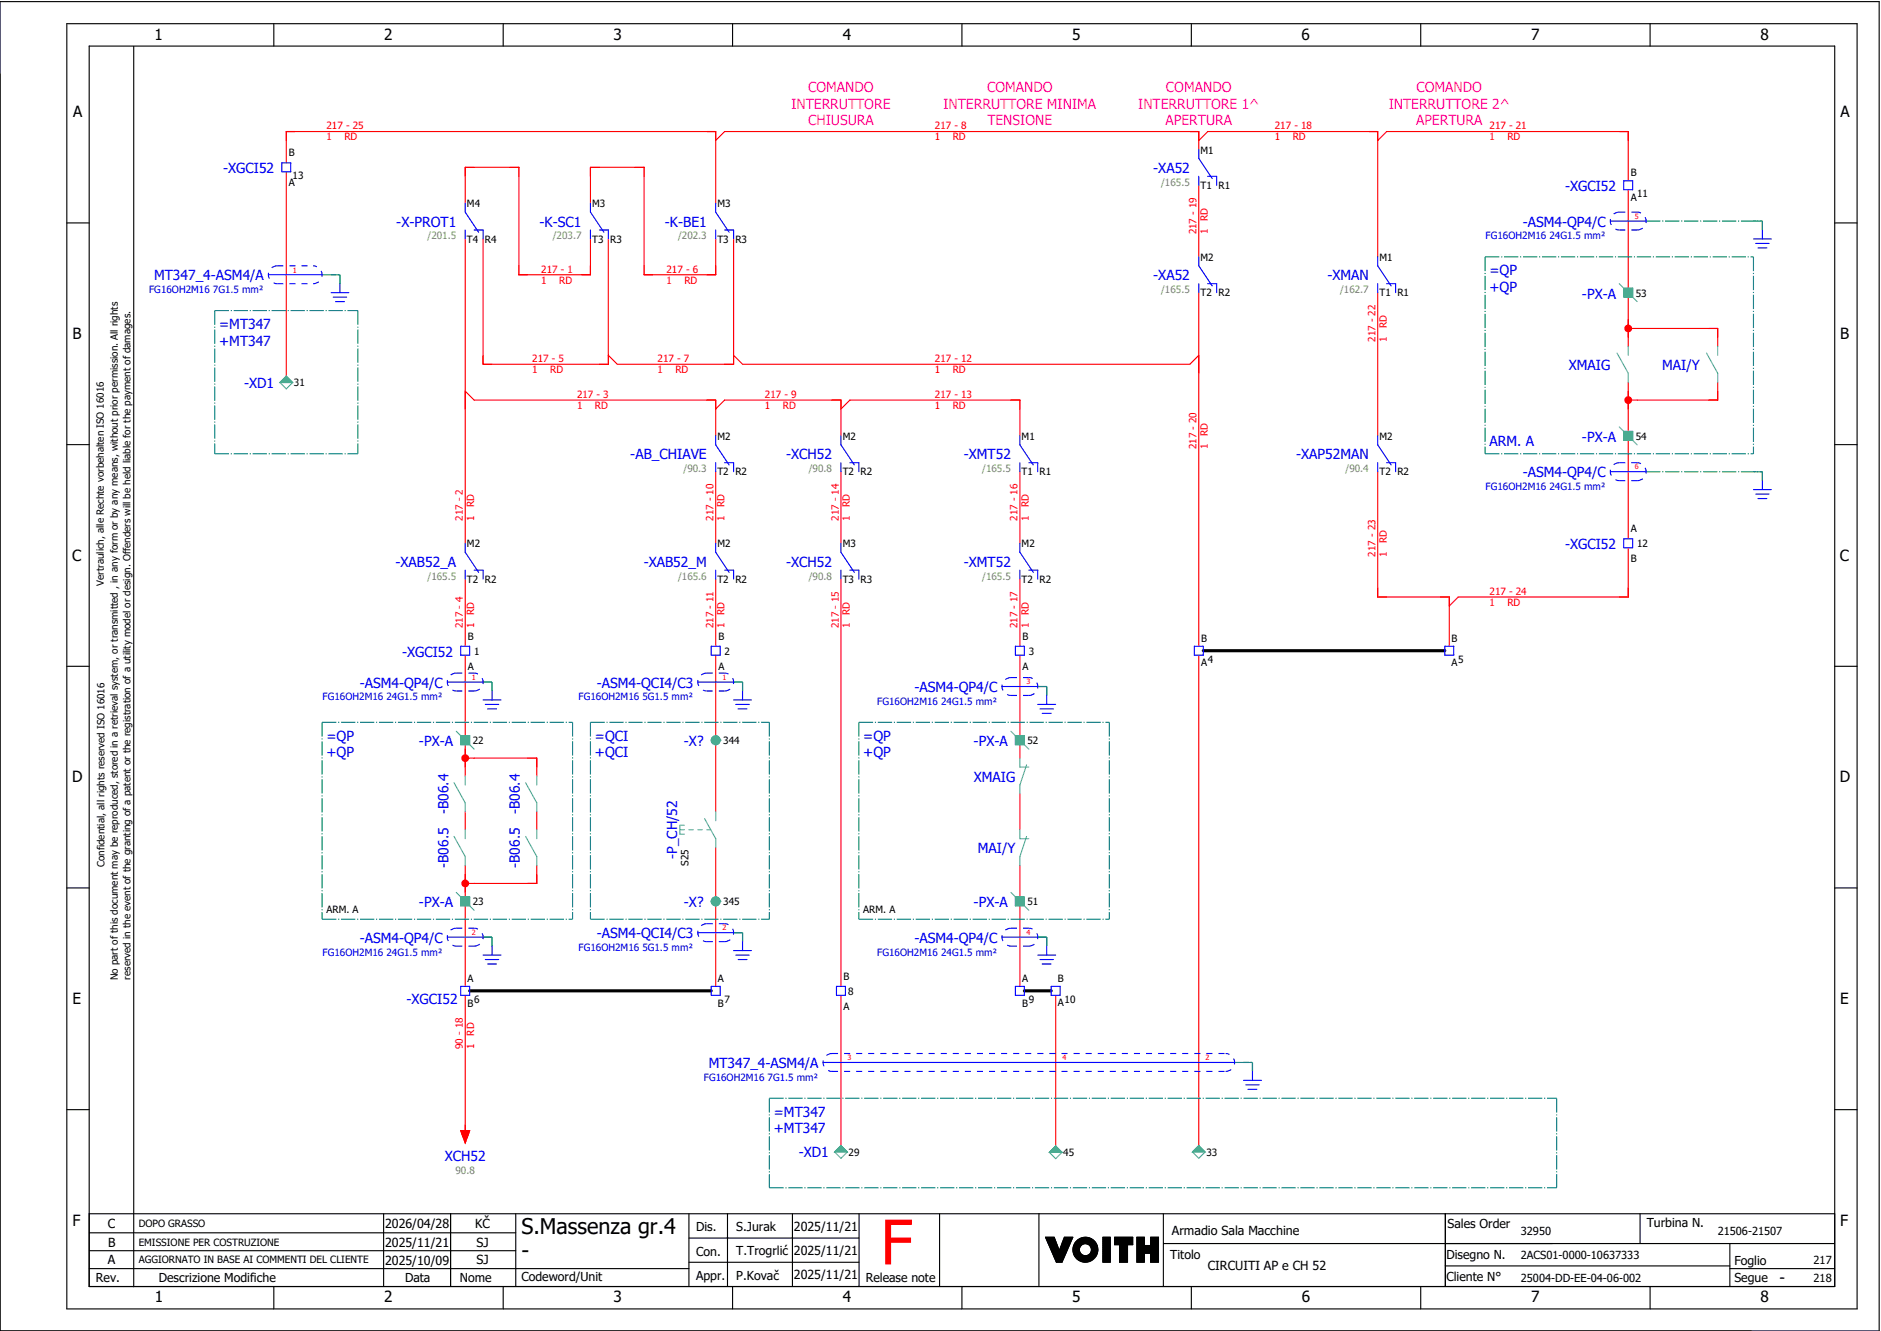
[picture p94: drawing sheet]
<svg xmlns="http://www.w3.org/2000/svg" width="421mm" height="297mm" viewBox="0 0 421 297" stroke-linecap="round" stroke-linejoin="round" font-family="sans-serif">
<defs><g id="words">
<text font-size="13.8" fill="#f00" x="196.9" y="282.5">F</text>
<g font-size="4.8">
<text x="116.6" y="275.8">S.Massenza gr.4</text>
<text x="116.6" y="281.1">-</text>
</g>
<g font-size="3.4">
<text x="34.5" y="9">1</text>
<text x="85.9" y="9">2</text>
<text x="137.1" y="9">3</text>
<text x="188.4" y="9">4</text>
<text x="239.7" y="9">5</text>
<text x="291" y="9">6</text>
<text x="342.3" y="9">7</text>
<text x="393.5" y="9">8</text>
<text x="16.3" y="26.2">A</text>
<text x="411.5" y="26.2">A</text>
<text x="16.2" y="75.8">B</text>
<text x="411.4" y="75.8">B</text>
<text x="16.1" y="125.3">C</text>
<text x="411.3" y="125.3">C</text>
<text x="16.1" y="174.8">D</text>
<text x="411.3" y="174.8">D</text>
<text x="16.2" y="224.4">E</text>
<text x="411.4" y="224.4">E</text>
<text x="16.2" y="273.9">F</text>
<text x="411.4" y="273.9">F</text>
<text x="397.8" y="286.6">-</text>
<text x="34.6" y="291">1</text>
<text x="85.9" y="291">2</text>
<text x="137.2" y="291">3</text>
<text x="188.4" y="291">4</text>
<text x="239.7" y="291">5</text>
<text x="291" y="291">6</text>
<text x="342.3" y="291">7</text>
<text x="393.6" y="291">8</text>
</g>
<g font-size="3.1" fill="#f0f">
<text x="180.7" y="20.5">COMANDO</text>
<text x="220.7" y="20.5">COMANDO</text>
<text x="260.7" y="20.5">COMANDO</text>
<text x="316.7" y="20.5">COMANDO</text>
<text x="176.9" y="24.3">INTERRUTTORE</text>
<text x="180.6" y="28">CHIUSURA</text>
<text x="210.9" y="24.3">INTERRUTTORE MINIMA</text>
<text x="220.7" y="28">TENSIONE</text>
<text x="254.4" y="24.3">INTERRUTTORE 1^</text>
<text x="260.6" y="28">APERTURA</text>
<text x="310.4" y="24.3">INTERRUTTORE 2^</text>
<text x="316.6" y="28">APERTURA</text>
</g>
<g font-size="3.1" fill="#00f">
<text x="49.9" y="38.7">-XGCI52</text>
<text x="257.8" y="38.6">-XA52</text>
<text x="349.9" y="42.6">-XGCI52</text>
<text x="88.6" y="50.6">-X-PROT1</text>
<text x="120.6" y="50.6">-K-SC1</text>
<text x="148.7" y="50.6">-K-BE1</text>
<text x="340.4" y="50.6">-ASM4-QP4/C</text>
<text x="34.5" y="62.6">MT347_4-ASM4/A</text>
<text x="257.8" y="62.6">-XA52</text>
<text x="296.7" y="62.6">-XMAN</text>
<text x="333" y="61.5">=QP</text>
<text x="333" y="65.3">+QP</text>
<text x="353.7" y="66.7">-PX-A</text>
<text x="49" y="73.5">=MT347</text>
<text x="49" y="77.3">+MT347</text>
<text x="350.7" y="82.6">XMAIG</text>
<text x="371.6" y="82.6">MAI/Y</text>
<text x="54.6" y="86.7">-XD1</text>
<text x="333" y="99.8">ARM. A</text>
<text x="353.7" y="98.7">-PX-A</text>
<text x="140.9" y="102.6">-AB_CHIAVE</text>
<text x="175.7" y="102.6">-XCH52</text>
<text x="215.5" y="102.6">-XMT52</text>
<text x="289.8" y="102.6">-XAP52MAN</text>
<text x="340.4" y="106.6">-ASM4-QP4/C</text>
<text x="349.9" y="122.7">-XGCI52</text>
<text x="88.4" y="126.6">-XAB52_A</text>
<text x="143.9" y="126.6">-XAB52_M</text>
<text x="175.7" y="126.6">-XCH52</text>
<text x="215.5" y="126.6">-XMT52</text>
<text x="89.9" y="146.7">-XGCI52</text>
<text x="80.4" y="153.6">-ASM4-QP4/C</text>
<text x="133.4" y="153.6">-ASM4-QCI4/C3</text>
<text x="204.4" y="154.6">-ASM4-QP4/C</text>
<text x="73" y="165.5">=QP</text>
<text x="93.7" y="166.7">-PX-A</text>
<text x="133" y="165.5">=QCI</text>
<text x="152.9" y="166.7">-X?</text>
<text x="193" y="165.5">=QP</text>
<text x="217.7" y="166.7">-PX-A</text>
<text x="73" y="169.3">+QP</text>
<text x="133" y="169.3">+QCI</text>
<text x="193" y="169.3">+QP</text>
<text x="217.7" y="174.6">XMAIG</text>
<text x="100.2" y="181.9" transform="rotate(-90 100.2 181.9)">-B06.4</text>
<text x="116.2" y="181.9" transform="rotate(-90 116.2 181.9)">-B06.4</text>
<text x="151.4" y="191.9" transform="rotate(-90 151.4 191.9)">-P_CH/52</text>
<text x="218.6" y="190.6">MAI/Y</text>
<text x="100.2" y="193.9" transform="rotate(-90 100.2 193.9)">-B06.5</text>
<text x="116.2" y="193.9" transform="rotate(-90 116.2 193.9)">-B06.5</text>
<text x="93.7" y="202.7">-PX-A</text>
<text x="152.9" y="202.7">-X?</text>
<text x="217.7" y="202.7">-PX-A</text>
<text x="133.4" y="209.6">-ASM4-QCI4/C3</text>
<text x="80.4" y="210.6">-ASM4-QP4/C</text>
<text x="204.4" y="210.6">-ASM4-QP4/C</text>
<text x="90.9" y="224.3">-XGCI52</text>
<text x="158.5" y="238.6">MT347_4-ASM4/A</text>
<text x="173" y="249.5">=MT347</text>
<text x="173" y="253.3">+MT347</text>
<text x="99.4" y="259.5">XCH52</text>
<text x="178.6" y="258.6">-XD1</text>
</g>
<g font-size="2.8">
<text x="24.1" y="274.4">C</text>
<text x="86.1" y="274.4">2026/04/28</text>
<text x="106.2" y="274.4">KČ</text>
<text x="155.6" y="275.1">Dis.</text>
<text x="164.6" y="275.1">S.Jurak</text>
<text x="177.5" y="275">2025/11/21</text>
<text x="262" y="275.8">Armadio Sala Macchine</text>
<text x="323.6" y="274.3">Sales Order</text>
<text x="368.1" y="274.2">Turbina N.</text>
<text x="24.2" y="278.6">B</text>
<text x="86.1" y="278.6">2025/11/21</text>
<text x="106.5" y="278.6">SJ</text>
<text x="155.6" y="280.5">Con.</text>
<text x="164.6" y="280.5">T.Trogrlić</text>
<text x="177.5" y="280.4">2025/11/21</text>
<text x="261.6" y="281.3">Titolo</text>
<text x="323.4" y="281.2">Disegno N.</text>
<text x="21.4" y="286.5">Rev.</text>
<text x="24.1" y="282.5">A</text>
<text x="35.5" y="286.4">Descrizione Modifiche</text>
<text x="86.1" y="282.6">2025/10/09</text>
<text x="90.5" y="286.5">Data</text>
<text x="102.8" y="286.5">Nome</text>
<text x="106.5" y="282.5">SJ</text>
<text x="116.6" y="286.3">Codeword/Unit</text>
<text x="155.6" y="286">Appr.</text>
<text x="164.6" y="285.9">P.Kovač</text>
<text x="177.5" y="285.8">2025/11/21</text>
<text x="193.5" y="286.5">Release note</text>
<text x="270" y="283.8">CIRCUITI AP e CH 52</text>
<text x="323.4" y="286.2">Cliente N°</text>
<text x="387.7" y="286.5">Segue</text>
<text x="387.7" y="282.6">Foglio</text>
</g>
<g font-size="2.5">
<text x="340" y="275.9">32950</text>
<text x="384" y="275.9">21506-21507</text>
<text x="340" y="281.4">2ACS01-0000-10637333</text>
<text x="340" y="286.4">25004-DD-EE-04-06-002</text>
<text x="405.4" y="282.4">217</text>
<text x="405.4" y="286.4">218</text>
</g>
<g font-size="2.2" fill="#f00">
<text x="73" y="28.9">217 - 25</text>
<text x="209" y="28.9">217 - 8</text>
<text x="285" y="28.9">217 - 18</text>
<text x="333" y="28.9">217 - 21</text>
<text x="73" y="31.4">1</text>
<text x="77" y="31.4">RD</text>
<text x="209" y="31.4">1</text>
<text x="213" y="31.4">RD</text>
<text x="285" y="31.4">1</text>
<text x="289" y="31.4">RD</text>
<text x="333" y="31.4">1</text>
<text x="337" y="31.4">RD</text>
<text x="267.5" y="52.4" transform="rotate(-90 267.5 52.4)">217 - 19</text>
<text x="270" y="52.4" transform="rotate(-90 270 52.4)">1</text>
<text x="270" y="49.4" transform="rotate(-90 270 49.4)">RD</text>
<text x="121" y="60.9">217 - 1</text>
<text x="121" y="63.4">1</text>
<text x="125" y="63.4">RD</text>
<text x="149" y="60.9">217 - 6</text>
<text x="149" y="63.4">1</text>
<text x="153" y="63.4">RD</text>
<text x="307.5" y="76.4" transform="rotate(-90 307.5 76.4)">217 - 22</text>
<text x="310" y="76.4" transform="rotate(-90 310 76.4)">1</text>
<text x="310" y="73.4" transform="rotate(-90 310 73.4)">RD</text>
<text x="119" y="80.9">217 - 5</text>
<text x="119" y="83.4">1</text>
<text x="123" y="83.4">RD</text>
<text x="147" y="80.9">217 - 7</text>
<text x="147" y="83.4">1</text>
<text x="151" y="83.4">RD</text>
<text x="209" y="80.9">217 - 12</text>
<text x="209" y="83.4">1</text>
<text x="213" y="83.4">RD</text>
<text x="129" y="88.9">217 - 3</text>
<text x="171" y="88.9">217 - 9</text>
<text x="209" y="88.9">217 - 13</text>
<text x="129" y="91.4">1</text>
<text x="133" y="91.4">RD</text>
<text x="171" y="91.4">1</text>
<text x="175" y="91.4">RD</text>
<text x="209" y="91.4">1</text>
<text x="213" y="91.4">RD</text>
<text x="267.5" y="100.4" transform="rotate(-90 267.5 100.4)">217 - 20</text>
<text x="270" y="100.4" transform="rotate(-90 270 100.4)">1</text>
<text x="270" y="97.4" transform="rotate(-90 270 97.4)">RD</text>
<text x="106" y="113.4" transform="rotate(-90 106 113.4)">RD</text>
<text x="162" y="113.4" transform="rotate(-90 162 113.4)">RD</text>
<text x="190" y="113.4" transform="rotate(-90 190 113.4)">RD</text>
<text x="230" y="113.4" transform="rotate(-90 230 113.4)">RD</text>
<text x="103.5" y="116.4" transform="rotate(-90 103.5 116.4)">217 - 2</text>
<text x="106" y="116.4" transform="rotate(-90 106 116.4)">1</text>
<text x="159.5" y="116.4" transform="rotate(-90 159.5 116.4)">217 - 10</text>
<text x="162" y="116.4" transform="rotate(-90 162 116.4)">1</text>
<text x="187.5" y="116.4" transform="rotate(-90 187.5 116.4)">217 - 14</text>
<text x="190" y="116.4" transform="rotate(-90 190 116.4)">1</text>
<text x="227.5" y="116.4" transform="rotate(-90 227.5 116.4)">217 - 16</text>
<text x="230" y="116.4" transform="rotate(-90 230 116.4)">1</text>
<text x="307.5" y="124.4" transform="rotate(-90 307.5 124.4)">217 - 23</text>
<text x="310" y="124.4" transform="rotate(-90 310 124.4)">1</text>
<text x="310" y="121.4" transform="rotate(-90 310 121.4)">RD</text>
<text x="106" y="137.4" transform="rotate(-90 106 137.4)">RD</text>
<text x="162" y="137.4" transform="rotate(-90 162 137.4)">RD</text>
<text x="190" y="137.4" transform="rotate(-90 190 137.4)">RD</text>
<text x="230" y="137.4" transform="rotate(-90 230 137.4)">RD</text>
<text x="333" y="132.9">217 - 24</text>
<text x="333" y="135.4">1</text>
<text x="337" y="135.4">RD</text>
<text x="103.5" y="140.4" transform="rotate(-90 103.5 140.4)">217 - 4</text>
<text x="106" y="140.4" transform="rotate(-90 106 140.4)">1</text>
<text x="159.5" y="140.4" transform="rotate(-90 159.5 140.4)">217 - 11</text>
<text x="162" y="140.4" transform="rotate(-90 162 140.4)">1</text>
<text x="187.5" y="140.4" transform="rotate(-90 187.5 140.4)">217 - 15</text>
<text x="190" y="140.4" transform="rotate(-90 190 140.4)">1</text>
<text x="227.5" y="140.4" transform="rotate(-90 227.5 140.4)">217 - 17</text>
<text x="230" y="140.4" transform="rotate(-90 230 140.4)">1</text>
<text x="106" y="231.4" transform="rotate(-90 106 231.4)">RD</text>
<text x="103.5" y="234.4" transform="rotate(-90 103.5 234.4)">90 - 18</text>
<text x="106" y="234.4" transform="rotate(-90 106 234.4)">1</text>
</g>
<g font-size="2.2">
<text x="64.6" y="34.9">B</text>
<text x="268.4" y="34.3">M1</text>
<text x="64.6" y="41.6">A</text>
<text x="65.4" y="40">13</text>
<text x="364.6" y="39.4">B</text>
<text x="104.4" y="46.3">M4</text>
<text x="132.4" y="46.3">M3</text>
<text x="160.4" y="46.3">M3</text>
<text x="268.4" y="42.2">T1 R1</text>
<text x="364.6" y="44.8">A</text>
<text x="366" y="44">11</text>
<text x="104.4" y="54.2">T4</text>
<text x="108.4" y="54.2">R4</text>
<text x="132.4" y="54.2">T3</text>
<text x="136.4" y="54.2">R3</text>
<text x="160.4" y="54.2">T3</text>
<text x="164.4" y="54.2">R3</text>
<text x="268.4" y="58.3">M2</text>
<text x="308.4" y="58.3">M1</text>
<text x="268.4" y="66.2">T2 R2</text>
<text x="308.4" y="66.2">T1 R1</text>
<text x="365.7" y="66.3">53</text>
<text x="65.7" y="86.3">31</text>
<text x="160.4" y="98.3">M2</text>
<text x="188.4" y="98.3">M2</text>
<text x="228.4" y="98.3">M1</text>
<text x="308.4" y="98.3">M2</text>
<text x="365.7" y="98.3">54</text>
<text x="160.4" y="106.2">T2 R2</text>
<text x="188.4" y="106.2">T2 R2</text>
<text x="228.4" y="106.2">T1 R1</text>
<text x="308.4" y="106.2">T2 R2</text>
<text x="364.6" y="118.9">A</text>
<text x="104.4" y="122.3">M2</text>
<text x="160.4" y="122.3">M2</text>
<text x="188.4" y="122.3">M3</text>
<text x="228.4" y="122.3">M2</text>
<text x="364.6" y="125.6">B</text>
<text x="366" y="122.3">12</text>
<text x="23.2" y="130.9" transform="rotate(-90 23.2 130.9)">Vertraulich, alle Rechte vorbehalten ISO 16016</text>
<text x="104.4" y="130.2">T2 R2</text>
<text x="160.4" y="130.2">T2 R2</text>
<text x="188.4" y="130.2">T3 R3</text>
<text x="228.4" y="130.2">T2 R2</text>
<text x="104.6" y="142.9">B</text>
<text x="160.6" y="142.9">B</text>
<text x="228.6" y="142.9">B</text>
<text x="268.5" y="143.4">B</text>
<text x="324.5" y="143.4">B</text>
<text x="104.6" y="149.6">A</text>
<text x="106" y="146.3">1</text>
<text x="160.6" y="149.6">A</text>
<text x="162" y="146.3">2</text>
<text x="228.6" y="149.6">A</text>
<text x="230" y="146.3">3</text>
<text x="268.5" y="148.8">A</text>
<text x="270" y="148">4</text>
<text x="324.5" y="148.8">A</text>
<text x="326" y="148">5</text>
<text x="105.7" y="166.3">22</text>
<text x="161.7" y="166.3">344</text>
<text x="229.7" y="166.3">52</text>
<text x="23.4" y="193.7" transform="rotate(-90 23.4 193.7)">Confidential, all rights reserved ISO 16016</text>
<text x="153.9" y="193.4" transform="rotate(-90 153.9 193.4)">S25</text>
<text x="73" y="203.9">ARM. A</text>
<text x="105.7" y="202.3">23</text>
<text x="161.7" y="202.3">345</text>
<text x="193" y="203.9">ARM. A</text>
<text x="229.7" y="202.3">51</text>
<text x="26.4" y="219" transform="rotate(-90 26.4 219)">No part of this document may be reproduced, stored in a retrieval system, or transmitted , in any form or by any means, without prior permission. All rights</text>
<text x="29.2" y="218.9" transform="rotate(-90 29.2 218.9)">reserved in the event of the granting of a patent or the registration of a utility model or design. Offenders will be held liable for the payment of damages.</text>
<text x="104.5" y="219.4">A</text>
<text x="160.5" y="219.4">A</text>
<text x="188.6" y="218.9">B</text>
<text x="228.5" y="219.4">A</text>
<text x="236.5" y="219.4">B</text>
<text x="104.5" y="224.9">B</text>
<text x="106" y="224">6</text>
<text x="160.5" y="224.9">B</text>
<text x="162" y="224">7</text>
<text x="188.6" y="225.6">A</text>
<text x="189.6" y="222.3">8</text>
<text x="228.5" y="224.9">B</text>
<text x="230" y="224">9</text>
<text x="236.5" y="224.8">A</text>
<text x="238" y="224">10</text>
<text x="189.7" y="258.2">29</text>
<text x="237.7" y="258.3">45</text>
<text x="269.7" y="258.2">33</text>
<text x="31" y="274.2">DOPO GRASSO</text>
<text x="31" y="278.3">EMISSIONE PER COSTRUZIONE</text>
<text x="31" y="282.3">AGGIORNATO IN BASE AI COMMENTI DEL CLIENTE</text>
</g>
<g font-size="2.2" fill="#7ca552">
<text x="259.6" y="41.5">/165.5</text>
<text x="95.6" y="53.5">/201.5</text>
<text x="123.6" y="53.5">/203.7</text>
<text x="151.6" y="53.5">/202.3</text>
<text x="259.6" y="65.5">/165.5</text>
<text x="299.6" y="65.5">/162.7</text>
<text x="152.8" y="105.5">/90.3</text>
<text x="180.8" y="105.5">/90.8</text>
<text x="219.6" y="105.5">/165.5</text>
<text x="300.8" y="105.5">/90.4</text>
<text x="95.6" y="129.5">/165.5</text>
<text x="151.6" y="129.5">/165.6</text>
<text x="180.8" y="129.5">/90.8</text>
<text x="219.6" y="129.5">/165.5</text>
<text x="101.8" y="262.4">90.8</text>
</g>
<g font-size="2.2" fill="#00f">
<text x="332.1" y="53.5">FG16OH2M16 24G1.5 mm²</text>
<text x="33.3" y="65.5">FG16OH2M16 7G1.5 mm²</text>
<text x="332.1" y="109.5">FG16OH2M16 24G1.5 mm²</text>
<text x="72.1" y="156.5">FG16OH2M16 24G1.5 mm²</text>
<text x="129.3" y="156.5">FG16OH2M16 5G1.5 mm²</text>
<text x="196.1" y="157.5">FG16OH2M16 24G1.5 mm²</text>
<text x="72.1" y="213.5">FG16OH2M16 24G1.5 mm²</text>
<text x="129.3" y="212.5">FG16OH2M16 5G1.5 mm²</text>
<text x="196.1" y="213.5">FG16OH2M16 24G1.5 mm²</text>
<text x="157.3" y="241.5">FG16OH2M16 7G1.5 mm²</text>
</g>
<g font-size="1.6" fill="#f00">
<text x="365.5" y="48.9">5</text>
<text x="65.5" y="60.9">1</text>
<text x="365.5" y="104.9">6</text>
<text x="105.5" y="151.9">1</text>
<text x="161.5" y="151.9">1</text>
<text x="229.5" y="152.9">3</text>
<text x="105.5" y="208.9">2</text>
<text x="161.5" y="207.9">2</text>
<text x="229.5" y="208.9">4</text>
<text x="189.5" y="236.9">3</text>
<text x="237.5" y="236.9">4</text>
<text x="269.5" y="236.9">2</text>
</g>
</g></defs>
<g fill="none" stroke="#000" stroke-width=".25">
<path d="M0 .4h420.1v297h-420.1zM14.9 5.3h400.3v287.2h-400.3zM19.9 10.3h390.3v277.2h-390.3zM29.9 10.4v277.1M61.2 5.3v5M112.5 5.3v5M163.8 5.3v5M215.1 5.3v5M266.3 5.3v5M317.6 5.3v5M368.9 5.3v5M14.9 49.8h5"/>
<path d="M410.2 49.8h5M14.9 99.3h5M410.2 99.3h5M14.9 148.9h5M410.2 148.9h5M14.9 198.4h5M410.2 198.4h5M14.9 247.9h5M410.2 247.9h5M19.9 271.2h390.3M19.9 279.5h95.4M19.9 275.4h95.4"/>
<path d="M85.8 271.2v16.3M100.7 271.2v16.3M115.3 271.2v16.3M154 271.2v16.3M154 276.6h38M162.6 271.2v16.3M177.2 271.2v16.3M192 271.2v16.3M210.1 271.2v16.3M232.3 271.1v16.3M233.7 276.4h2l1.1 3 1.1-3h1.9l-2.4 5.6h-1.2zM233.8 276.4l-.1 .1"/>
<path d="M233.9 276.4l-.1 .2M234.1 276.4l-.3 .3M234.2 276.4l-.3 .4M234.4 276.4l-.5 .5M234.5 276.4l-.5 .6M234.7 276.4l-.7 .7M234.8 276.4l-.7 .8M235 276.4l-.9 .9M235.1 276.4l-.9 1M235.3 276.4l-1.1 1.1M235.4 276.4l-1.2 1.2M235.6 276.4l-1.3 1.3"/>
<path d="M235.7 276.5l-1.4 1.3M235.7 276.6l-1.3 1.3M235.8 276.7l-1.4 1.3M235.8 276.8l-1.3 1.3M235.9 276.9l-1.4 1.4M235.9 277l-1.3 1.4M235.9 277.1l-1.3 1.4M236 277.3l-1.3 1.3M236 277.4l-1.3 1.3M236.1 277.5l-1.3 1.3M236.1 277.6l-1.3 1.3M236.1 277.7l-1.3 1.3"/>
<path d="M236.2 277.8l-1.3 1.3M236.2 277.9l-1.3 1.3M236.3 278l-1.3 1.3M236.3 278.1l-1.3 1.3M236.3 278.2l-1.2 1.3M236.4 278.3l-1.3 1.3M236.4 278.4l-1.2 1.3M236.5 278.6l-1.3 1.2M236.5 278.7l-1.2 1.2M236.6 278.8l-1.3 1.2M236.6 278.9l-1.3 1.2M236.6 279l-1.2 1.2"/>
<path d="M236.7 279.1l-1.3 1.2M236.7 279.2l-1.2 1.3M236.8 279.3l-1.3 1.3M238 276.4l-.1 .1M238.1 276.4l-.3 .4M238.3 276.4l-.6 .6M238.4 279.8l-2.2 2.2M238.4 276.4l-.8 .8M238.5 279.5l-2.4 2.4M238.6 276.4l-1.1 1.1M238.6 279.3l-2.5 2.5M238.7 279l-2.7 2.7"/>
<path d="M238.7 276.4l-1.2 1.3M238.8 278.7l-2.8 2.9M238.9 276.4l-1.5 1.6M239 278.5l-3.1 3M239 276.4l-1.7 1.8M239.1 278.2l-3.2 3.2M239.2 276.4l-2 2.1M239.2 277.9l-3.4 3.4M239.3 277.7l-3.5 3.5M239.3 276.4l-2.2 2.3M239.4 277.4l-3.6 3.7M239.5 276.4l-2.5 2.5"/>
<path d="M239.5 277.1l-3.8 3.9M239.6 276.4l-2.7 2.8M239.7 276.9l-4 4M239.8 276.6l-4.2 4.2M239.8 276.4l-4.2 4.3M241.1 276.9l-.8 .8M241.3 279.3l-1.2 1.1M241.3 279.1l-1.2 1.2M241.3 279.4l-1.1 1.1M241.3 278.9l-1.3 1.3M241.3 279.5l-1.1 1.1M241.4 279.7l-1.1 1"/>
<path d="M241.4 278.7l-1.4 1.4M241.4 279.8l-1 1M241.4 276.7l-1.3 1.3M241.5 279.9l-1.1 1M241.5 280l-1 1M241.7 276.6l-1.7 1.7M241.9 276.5l-1.9 2M242.1 276.5l-2.2 2.2M242.3 276.5l-2.4 2.4M242.5 276.4l-2.6 2.6M242.6 276.4l-2.7 2.8M242.8 276.4l-2.9 3"/>
<path d="M242.9 276.5l-3 3M243 276.5l-3.1 3.1M243.2 276.5l-3.3 3.3M243.3 276.5l-3.4 3.4M243.4 276.6l-3.4 3.4M243.5 276.6l-1.4 1.4M243.6 276.6l-1.3 1.3M243.7 276.7l-1.2 1.2M243.9 276.7l-1.2 1.2M244 276.8l-1.2 1.1M244 276.8l-1.1 1.1M244.1 276.9l-1 1.1"/>
<path d="M244.2 276.9l-1 1.1M244.3 277l-1 1M244.4 277.1l-1 1M244.5 277.1l-1 1.1M244.6 277.2l-1.1 1M244.6 277.3l-1 1M244.7 277.4l-1 1M244.8 277.4l-1 1.1M244.8 277.5l-1 1.1M244.9 277.6l-1 1.1M245 277.7l-1.1 1.1M245 277.8l-1.1 1.1"/>
<path d="M245.1 277.9l-1.1 1.1M245.1 278l-1.1 1.1M245.2 278.1l-1.2 1.2M245.2 278.2l-1.2 1.3M245.3 278.3l-1.4 1.4M245.3 278.4l-1.5 1.5M245.3 278.5l-3.4 3.4M245.4 279.9l-2.1 2M245.4 278.7l-3.3 3.3M245.4 279.7l-2.3 2.3M245.4 278.8l-3.2 3.2M245.4 278.9l-3.1 3.1"/>
<path d="M245.4 279.5l-2.5 2.5M245.4 279.1l-2.9 2.9M245.4 279.4l-2.6 2.6M245.4 279.2l-2.8 2.8M246.6 276.4h1.6v5.6h-1.6zM246.6 276.4v.1M246.8 276.4l-.2 .3M246.9 276.4l-.3 .4M247.1 276.4l-.5 .6M247.2 276.4l-.6 .7M247.4 276.4l-.8 .9M247.5 276.4l-.9 1"/>
<path d="M247.7 276.4l-1.1 1.2M247.8 276.4l-1.2 1.3M248 276.4l-1.4 1.5M248.1 276.4l-1.5 1.6M248.2 280l-1.6 1.6M248.2 279.8l-1.6 1.7M248.2 279.7l-1.6 1.6M248.2 279.5l-1.6 1.7M248.2 279.4l-1.6 1.6M248.2 277.4l-1.6 1.7M248.2 277.3l-1.6 1.6M248.2 277.1l-1.6 1.7"/>
<path d="M248.2 277l-1.6 1.6M248.2 276.8l-1.6 1.7M248.2 276.7l-1.6 1.6M248.2 276.5l-1.6 1.7M248.2 278l-1.6 1.7M248.2 277.9l-1.6 1.6M248.2 277.7l-1.6 1.7M248.2 277.6l-1.6 1.6M248.2 279.1l-1.6 1.6M248.2 278.9l-1.6 1.7M248.2 278.8l-1.6 1.6M248.2 278.6l-1.6 1.7"/>
<path d="M248.2 278.5l-1.6 1.6M248.2 278.3l-1.6 1.7M248.2 278.2l-1.6 1.6M248.2 279.2l-1.6 1.7M249.2 276.4v.1M249.4 276.4l-.2 .2M249.5 276.4l-.3 .4M249.7 276.4l-.5 .5M249.8 276.4l-.6 .7M250 276.4l-.8 .8M250.1 276.4l-.9 1M250.3 278.1h-1.1v-1.7h4v1.7h-1.1v3.9h-1.8"/>
<path d="M250.3 278.1v3.9M250.3 276.4l-1.1 1.2M250.4 276.4l-1.2 1.3M250.6 276.4l-1.4 1.5M250.7 276.4l-1.5 1.6M250.9 276.4l-1.7 1.7M251 276.4l-1.6 1.7M251.2 276.4l-1.7 1.7M251.3 276.4l-1.6 1.7M251.5 276.4l-1.7 1.7M251.6 276.4l-1.6 1.7M251.8 276.4l-1.7 1.7"/>
<path d="M251.9 276.4l-1.6 1.7M252.1 279.9l-1.8 1.8M252.1 279.8l-1.8 1.8M252.1 278.6l-1.8 1.8M252.1 278.4l-1.8 1.8M252.1 278.3l-1.8 1.8M252.1 279.2l-1.8 1.8M252.1 279l-1.8 1.8M252.1 278.9l-1.8 1.8M252.1 278.7l-1.8 1.8M252.1 279.3l-1.8 1.8M252.1 279.6l-1.8 1.8"/>
<path d="M252.1 279.5l-1.8 1.8M252.1 276.4l-1.8 1.9M252.2 276.4l-1.9 2M252.4 276.4l-2.1 2.2M252.5 276.4l-2.2 2.3M252.7 276.4l-2.4 2.5M252.8 276.4l-2.5 2.6M253 276.4l-2.7 2.8M253.1 276.4l-2.8 2.9M253.2 277.4l-.7 .7M253.2 276.7l-2.9 2.9M253.2 276.5l-2.9 3"/>
<path d="M253.2 277.3l-.8 .8M253.2 277.1l-1 1M253.2 277l-2.9 2.9M253.2 276.8l-2.9 3M253.2 278l-.1 .1M253.2 277.9l-.2 .2M253.2 277.7l-.4 .4M253.2 277.6l-.5 .5M254.2 276.4v.1M254.3 276.4l-.1 .2M254.5 276.4l-.3 .4M254.6 276.4l-.4 .5"/>
<path d="M254.8 276.4l-.6 .7M254.9 276.4l-.7 .8M255.1 276.4l-.9 1M255.2 276.4l-1 1.1M255.4 276.4l-1.2 1.3M255.5 276.4l-1.3 1.4M255.7 276.4l-1.5 1.6M255.8 277.5l-1.6 1.7M255.8 277.4l-1.6 1.6M255.8 277.2l-1.6 1.7M255.8 277.1l-1.6 1.6M255.8 276.9l-1.6 1.7"/>
<path d="M255.8 276.8l-1.6 1.6M255.8 276.6l-1.6 1.7M255.8 276.5l-1.6 1.6M255.8 276.4v1.9M255.8 276.4h-1.6v5.6h1.6v-2h1.4M255.8 278.3h1.4v-1.9h1.8v5.6h-1.8v-2M255.8 278l-1.6 1.6M255.8 277.8l-1.6 1.7M255.8 277.7l-1.6 1.6M255.8 278.3l-1.6 1.6M255.8 278.1l-1.6 1.7M255.9 278.3l-1.7 1.8"/>
<path d="M256.1 278.3l-1.9 1.9M256.2 278.3l-2 2.1M256.4 278.3l-2.2 2.2M256.5 278.3l-2.3 2.4M256.7 278.3l-2.5 2.5M256.8 278.3l-2.6 2.7M257 278.3l-2.8 2.8M257.1 278.3l-2.9 3M257.3 276.4l-.1 .2M257.5 276.4l-.3 .3M257.6 276.4l-.4 .5M257.8 276.4l-.6 .6"/>
<path d="M257.9 276.4l-.7 .8M258.1 276.4l-.9 .9M258.2 276.4l-1 1.1M258.4 276.4l-1.2 1.2M258.5 276.4l-1.3 1.4M258.7 276.4l-1.5 1.5M258.8 276.4l-1.6 1.7M259 276.5l-1.8 1.7M259 277.5l-2.5 2.5M259 277.4l-2.7 2.6M259 277.1l-3 2.9M259 276.9l-3.1 3.1"/>
<path d="M259 277.2l-2.8 2.8M259 276.8l-4.8 4.8M259 276.6l-4.8 4.8M259 279l-1.8 1.8M259 278.9l-1.8 1.7M259 278.7l-1.8 1.8M259 278.6l-1.8 1.7M259 278.4l-1.8 1.8M259 278.3l-1.8 1.7M259 278.1l-1.9 1.9M259 278l-2.1 2M259 277.8l-2.2 2.2"/>
<path d="M259 277.7l-2.4 2.3M259 279.3l-1.8 1.8M259 279.2l-1.8 1.7M259 279.9l-1.8 1.8M259 279.8l-1.8 1.7M259 279.6l-1.8 1.8M259 279.5l-1.8 1.7M260.1 271.2v16.3M260.1 277.9h150.1M323.1 271.2v16.3M366.6 271.2v6.7M386.7 277.9v9.6"/>
<path d="M19.9 283.5h134.1M61.2 287.5v5M112.5 287.5v5M154 282h38M163.8 287.5v5M215.1 287.5v5M237.5 281.9l-.1 .1M237.6 281.7l-.4 .3M237.7 281.4l-.6 .6M237.8 281.1l-.9 .9M237.9 280.9l-1.1 1.1M238 280.6l-1.4 1.4"/>
<path d="M238.2 280.3l-1.7 1.7M238.3 280.1l-2 1.9M241.6 280l-1 1.1M241.6 280.1l-1 1M241.7 280.2l-1 1M241.8 280.3l-1 1M241.9 280.3l-1 1.1M242 280.4l-1.1 1M242.1 280.4l-1.1 1.1M242.2 280.5l-1.1 1.1M242.3 280.5l-1.1 1.1M242.4 280.6l-1.1 1.1"/>
<path d="M242.6 280.6l-1.2 1.1M242.7 280.6l-1.2 1.2M242.9 280.6l-1.3 1.2M243.1 280.5l-1.4 1.4M243.3 280.4l-1.5 1.5M245.1 280.6l-1.1 1M245.2 280.3l-1.5 1.5M245.3 280.1l-1.8 1.8M248.2 281.3l-.7 .7M248.2 281.2l-.8 .8M248.2 281l-1 1M248.2 281.5l-.5 .5"/>
<path d="M248.2 281.9l-.1 .1M248.2 281.8l-.2 .2M248.2 281.6l-.4 .4M248.2 280.9l-1.1 1.1M248.2 280.7l-1.3 1.3M248.2 280.6l-1.4 1.4M248.2 280.4l-1.6 1.6M248.2 280.3l-1.6 1.6M248.2 280.1l-1.6 1.7M252.1 281.3l-.8 .7M252.1 281.1l-.9 .9M252.1 281l-1.1 1"/>
<path d="M252.1 280.8l-1.2 1.2M252.1 280.7l-1.4 1.3M252.1 280.5l-1.5 1.5M252.1 280.4l-1.7 1.6M252.1 280.2l-1.8 1.8M252.1 281.4l-.6 .6M252.1 281.9l-.2 .1M252.1 281.7l-.3 .3M252.1 281.6l-.5 .4M252.1 280.1l-1.8 1.8M255.8 280.7l-1.3 1.3M255.8 280.5l-1.5 1.5"/>
<path d="M255.8 280.2l-1.6 1.7M255.8 280.1l-1.6 1.6M255.8 280.4l-1.6 1.6M255.8 281.9l-.1 .1M255.8 281.7l-.3 .3M255.8 281.6l-.4 .4M255.8 281.4l-.6 .6M255.8 281.3l-.7 .7M255.8 281.1l-.9 .9M255.8 281l-1 1M255.8 280.8l-1.2 1.2M259 281.9l-.2 .1"/>
<path d="M259 281.7l-.3 .3M259 281.6l-.5 .4M259 281.4l-.6 .6M259 281.3l-.8 .7M259 281.1l-.9 .9M259 281l-1.1 1M259 280.8l-1.2 1.2M259 280.7l-1.4 1.3M259 280.5l-1.5 1.5M259 280.4l-1.7 1.6M259 280.2l-1.8 1.8M259 280.1l-1.8 1.7"/>
<path d="M266.3 287.5v5M317.6 287.5v5M323.1 282.9h63.6M368.9 287.5v5M386.7 283.5h23.5"/>
<circle cx="242.6" cy="279.2" r="1.35"/>
<circle cx="242.6" cy="279.2" r="2.79"/>
</g>
<g fill="none" stroke="#f00" stroke-width=".25">
<path d="M64 36.4v-7h96v16M64 38.4v46M162 29.4h106v4M270 29.4h38v28M310 29.4h54v11M104 45.4v-8h12v24h16v-8M104 53.4v68M108 53.4v28h28v-28M132 45.4v-8h12v24h16v-8M164 53.4v28h-26M268 41.4v16M364 42.4v22"/>
<path d="M268 65.4v79M308 65.4v32M364 66.4v11M366 73.4h18v4M106 89.4h54v8M162 89.4h26v8M166 81.4h100M190 89.4h38v8M364 85.4v11M364 98.4v22M384 85.4v4h-18M160 105.4v16"/>
<path d="M188 105.4v16M228 105.4v16M308 105.4v28h16v11M104 129.4v15M160 129.4v15M188 129.4v91M228 129.4v15M364 122.4v11h-38M104 146.4v18M160 146.4v18M228 146.4v18M268 146.4v109.9"/>
<path d="M104 166.4v7M106 169.4h14v4M160 166.4v15M228 166.4v3M228 177.4v8M104 181.4v4M104 193.4v7M120 193.4v4h-16M120 181.4v4M160 189.4v11M228 193.4v7M104 202.4v18"/>
<path d="M160 202.4v18M228 202.4v18M104 222.4v31M188 222.4v33.9M236 222.4v34"/>
</g>
<g fill="none" stroke="#00be00" stroke-width=".25" stroke-dasharray="3.2 .4 .3 .4" stroke-linecap="butt">
<path d="M368 49.4h26M394 49.4v2M72 61.4h4M76 61.4v2M368 105.4h26M394 105.4v2M108 152.4h2M110 152.4v2M164 152.4h2M166 152.4v2M232 153.4h2M234 153.4v2"/>
<path d="M108 209.4h2M110 209.4v2M164 208.4h2M166 208.4v2M232 209.4h2M234 209.4v2M276 237.4h4M280 237.4v2"/>
</g>
<path d="M269 145.4h54M105 221.4h54M229 221.4h6" fill="none" stroke="#000" stroke-width=".7"/>
<circle cx="104" cy="197.4" r=".88" fill="#f00"/>
<path d="M104 167.4v4M104 169.4h2M120 195.4v2h-2" fill="none" stroke="#f00" stroke-width=".25"/>
<circle cx="104" cy="169.4" r=".88" fill="#f00"/>
<g fill="none" stroke="#f00" stroke-width=".25">
<path d="M106 37.4h-2v2M114 37.4h2v2M134 37.4h-2v2M142 37.4h2v2M158 29.4h2v2l2-2M266 29.4h2v2l2-2M306 29.4h2v2l2-2M116 59.4v2h2M132 59.4v2h-2M144 59.4v2h2M160 59.4v2h-2M108 79.4v2h2"/>
<path d="M134 81.4h2v-2l2 2M158 89.4h2v2l2-2M162 81.4h2v-2l2 2M186 89.4h2v2l2-2M226 89.4h2v2M364 89.4h2M364 87.4v4M308 131.4v2h2M364 131.4v2h-2M118 169.4h2v2"/>
</g>
<circle cx="364" cy="89.4" r=".88" fill="#f00"/>
<path d="M364 71.4v4M364 73.4h2" fill="none" stroke="#f00" stroke-width=".25"/>
<circle cx="364" cy="73.4" r=".88" fill="#f00"/>
<path d="M66 29.4h-2v2M362 29.4h2v2M382 73.4h2v2M106 89.4l-2-2v4M266 81.4l2-2v4M384 87.4v2h-2M322 133.4h2v2l2-2M103 252.6h2l-1 2.8zM104 251.4v1.2" fill="none" stroke="#f00" stroke-width=".25"/>
<g fill="none" stroke="#00be00" stroke-width=".25" stroke-dasharray="3.2 .4 .3 .4" stroke-linecap="butt">
<path d="M392 49.4h2M394 49.4v2M74 61.4h2M76 61.4v2M392 105.4h2M394 105.4v2M108 152.4h2M110 152.4v2M164 152.4h2M166 152.4v2M232 153.4h2M234 153.4v2"/>
<path d="M108 209.4h2M110 209.4v2M164 208.4h2M166 208.4v2M232 209.4h2M234 209.4v2M278 237.4h2M280 237.4v2"/>
</g>
<g fill="none" stroke="#00f" stroke-width=".25">
<path d="M63 36.4h2v2h-2zM268 33.4v2l3 4.5M268 39.4v2M270 39.4h2v2M104 45.4v2l3 4.5M104 51.4v2M106 51.4h2v2M132 45.4v2l3 4.5M132 51.4v2M134 51.4h2v2M160 45.4v2l3 4.5M160 51.4v2"/>
<path d="M162 51.4h2v2M268 57.4v2l3 4.5M308 57.4v2l3 4.5M360 49.4h8M363 40.4h2v2h-2zM392 53.4h4M392.5 54.4h3M393 55.4h2M394 51.4v2M60 61.4h12M74 65.4h4M74.5 66.4h3"/>
<path d="M75 67.4h2M76 63.4v2M268 63.4v2M270 63.4h2v2M308 63.4v2M310 63.4h2v2M160 97.4v2l3 4.5M188 97.4v2l3 4.5M228 97.4v2l3 4.5M308 97.4v2l3 4.5M160 103.4v2M162 103.4h2v2"/>
<path d="M188 103.4v2M190 103.4h2v2M228 103.4v2M230 103.4h2v2M308 103.4v2M310 103.4h2v2M360 105.4h8M392 109.4h4M392.5 110.4h3M393 111.4h2M394 107.4v2M104 121.4v2l3 4.5"/>
<path d="M104 127.4v2M106 127.4h2v2M160 121.4v2l3 4.5M160 127.4v2M162 127.4h2v2M188 121.4v2l3 4.5M188 127.4v2M190 127.4h2v2M228 121.4v2l3 4.5M228 127.4v2M230 127.4h2v2M363 120.4h2v2h-2z"/>
<path d="M100 152.4h8M103 144.4h2v2h-2zM108 156.4h4M108.5 157.4h3M109 158.4h2M110 154.4v2M156 152.4h8M159 144.4h2v2h-2zM164 156.4h4M164.5 157.4h3M165 158.4h2M166 154.4v2"/>
<path d="M224 153.4h8M227 144.4h2v2h-2zM232 157.4h4M232.5 158.4h3M233 159.4h2M234 155.4v2M267 144.4h2v2h-2zM323 144.4h2v2h-2zM100 209.4h8M108 213.4h4M108.5 214.4h3M109 215.4h2"/>
<path d="M110 211.4v2M156 208.4h8M164 212.4h4M164.5 213.4h3M165 214.4h2M166 210.4v2M224 209.4h8M232 213.4h4M232.5 214.4h3M233 215.4h2M234 211.4v2M103 220.4h2v2h-2z"/>
<path d="M159 220.4h2v2h-2zM184 237.4h92M187 220.4h2v2h-2zM227 220.4h2v2h-2zM235 220.4h2v2h-2zM280 239.4v2M278 241.4h4M278.5 242.4h3M279 243.4h2"/>
</g>
<g fill="none" stroke="#007f7f" stroke-width=".25" stroke-dasharray="3.2 .4 .3 .4" stroke-linecap="butt">
<path d="M332 57.4h60M332 57.4v44M392 57.4v44M48 69.4h32M48 69.4v32M80 69.4v32M48 101.4h32M332 101.4h60M72 161.4h56M72 161.4v44M128 161.4v44M132 161.4h40"/>
<path d="M132 161.4v44M172 161.4v44M192 161.4h56M192 161.4v44M248 161.4v44M72 205.4h56M132 205.4h40M192 205.4h56M172 245.4h176M172 245.4v20M348 245.4v20M172 265.4h176"/>
</g>
<g fill="#52a5a5" stroke="#52a5a5" stroke-width=".22">
<path d="M103 200.4h2v2h-2z"/>
<path d="M103 164.4h2v2h-2z"/>
<path d="M236 256.1l1.4 1.4h-2.8z"/>
<path d="M268 256l1.4 1.4h-2.8z"/>
<path d="M188 256l1.4 1.4h-2.8z"/>
<path d="M227 164.4h2v2h-2z"/>
<path d="M227 200.4h2v2h-2z"/>
<path d="M363 64.4h2v2h-2z"/>
<path d="M363 96.4h2v2h-2z"/>
<path d="M64 84.1l1.4 1.4h-2.8z"/>
<circle cx="160" cy="201.4" r="1"/>
<circle cx="160" cy="165.4" r="1"/>
</g>
<g fill="none" stroke="#52a5a5" stroke-width=".25">
<path d="M361.5 78.9l2.5 4.5v2M362 63.4l1 1M363 64.4v2h2M363 64.4h2v2M364 77.4v2M365 66.4l1 1M381.5 78.9l2.5 4.5v2M384 77.4v2M62.6 85.5l1.4-1.4 1.4 1.4M62.6 85.5l1.4 1.4 1.4-1.4M62.6 85.5h2.8M362 95.4l1 1"/>
<path d="M363 96.4h2v2M363 96.4v2h2M365 98.4l1 1M101.5 174.9l2.5 4.5v2M102 163.4l1 1M103 164.4h2v2M103 164.4v2h2M104 173.4v2M105 166.4l1 1M117.5 174.9l2.5 4.5v2M120 173.4v2M159 165.4h.1"/>
<path d="M159 165.4a1 1 0 0 0 1 1M160 166.4h.1M160 164.4a1 1 0 0 1 1 1M160 164.4h.1M160 164.4a1 1 0 0 0-1 1M161 165.4a1 1 0 0 1-1 1M161 165.4h.1M226 163.4l1 1M227 164.4v2h2M227 164.4h2v2M228 169.4v2h2M228 175.4v2"/>
<path d="M229 166.4l1 1M229.5 170.9l-1.5 4.5M101.5 186.9l2.5 4.5v2M102 199.4l1 1M104 185.4v2M117.5 186.9l2.5 4.5v2M120 185.4v2M152 185.4h1M153 184.4h-1v2h1M154 185.4h1M156 185.4h1M157.5 182.9l2.5 4.5v2"/>
<path d="M158 185.4h.9M160 181.4v2M226 199.4l1 1M228 185.4v2h2M228 191.4v2M229.5 186.9l-1.5 4.5M103 200.4v2h2M103 200.4h2v2M105 202.4l1 1M159 201.4h.1M159 201.4a1 1 0 0 0 1 1M160 202.4h.1"/>
<path d="M160 200.4a1 1 0 0 1 1 1M160 200.4h.1M160 200.4a1 1 0 0 0-1 1M161 201.4a1 1 0 0 1-1 1M161 201.4h.1M227 200.4v2h2M227 200.4h2v2M229 202.4l1 1M186.6 257.4h2.8M186.6 257.4l1.4-1.4 1.4 1.4M186.6 257.4l1.4 1.4 1.4-1.4M234.6 257.5l1.4-1.4 1.4 1.4"/>
<path d="M234.6 257.5l1.4 1.4 1.4-1.4M234.6 257.5h2.8M266.6 257.4l1.4-1.4 1.4 1.4M266.6 257.4l1.4 1.4 1.4-1.4M266.6 257.4h2.8"/>
</g>
<g fill="none" stroke="#00f" stroke-width=".25" stroke-dasharray="1.4 1.4" stroke-linecap="butt">
<path d="M62 59.4h8M62 59.4a2 2 0 0 0-2 2 2 2 0 0 0 2 2M362 51.4h4M362 47.4h4M362 47.4a2 2 0 0 0-2 2 2 2 0 0 0 2 2M366 51.4a2 2 0 0 0 2-2 2 2 0 0 0-2-2M62 63.4h8M70 63.4a2 2 0 0 0 2-2 2 2 0 0 0-2-2M362 107.4h4M362 103.4h4M362 103.4a2 2 0 0 0-2 2 2 2 0 0 0 2 2M366 107.4a2 2 0 0 0 2-2 2 2 0 0 0-2-2"/>
<path d="M102 154.4h4M102 150.4h4M102 150.4a2 2 0 0 0-2 2 2 2 0 0 0 2 2M106 154.4a2 2 0 0 0 2-2 2 2 0 0 0-2-2M158 154.4h4M158 150.4h4M158 150.4a2 2 0 0 0-2 2 2 2 0 0 0 2 2M162 154.4a2 2 0 0 0 2-2 2 2 0 0 0-2-2M226 155.4h4M226 151.4h4M226 151.4a2 2 0 0 0-2 2 2 2 0 0 0 2 2M230 155.4a2 2 0 0 0 2-2 2 2 0 0 0-2-2"/>
<path d="M102 211.4h4M102 207.4h4M102 207.4a2 2 0 0 0-2 2 2 2 0 0 0 2 2M106 211.4a2 2 0 0 0 2-2 2 2 0 0 0-2-2M158 210.4h4M158 206.4h4M158 206.4a2 2 0 0 0-2 2 2 2 0 0 0 2 2M162 210.4a2 2 0 0 0 2-2 2 2 0 0 0-2-2M226 211.4h4M226 207.4h4M226 207.4a2 2 0 0 0-2 2 2 2 0 0 0 2 2M230 211.4a2 2 0 0 0 2-2 2 2 0 0 0-2-2"/>
<path d="M186 239.4h88M186 235.4h88M186 235.4a2 2 0 0 0-2 2 2 2 0 0 0 2 2M274 239.4a2 2 0 0 0 2-2 2 2 0 0 0-2-2"/>
</g>
<path d="M103 252.6h2l-1 2.8z" fill="#f00" stroke="#f00" stroke-width=".22"/>
<use href="#words"/>
</svg>
